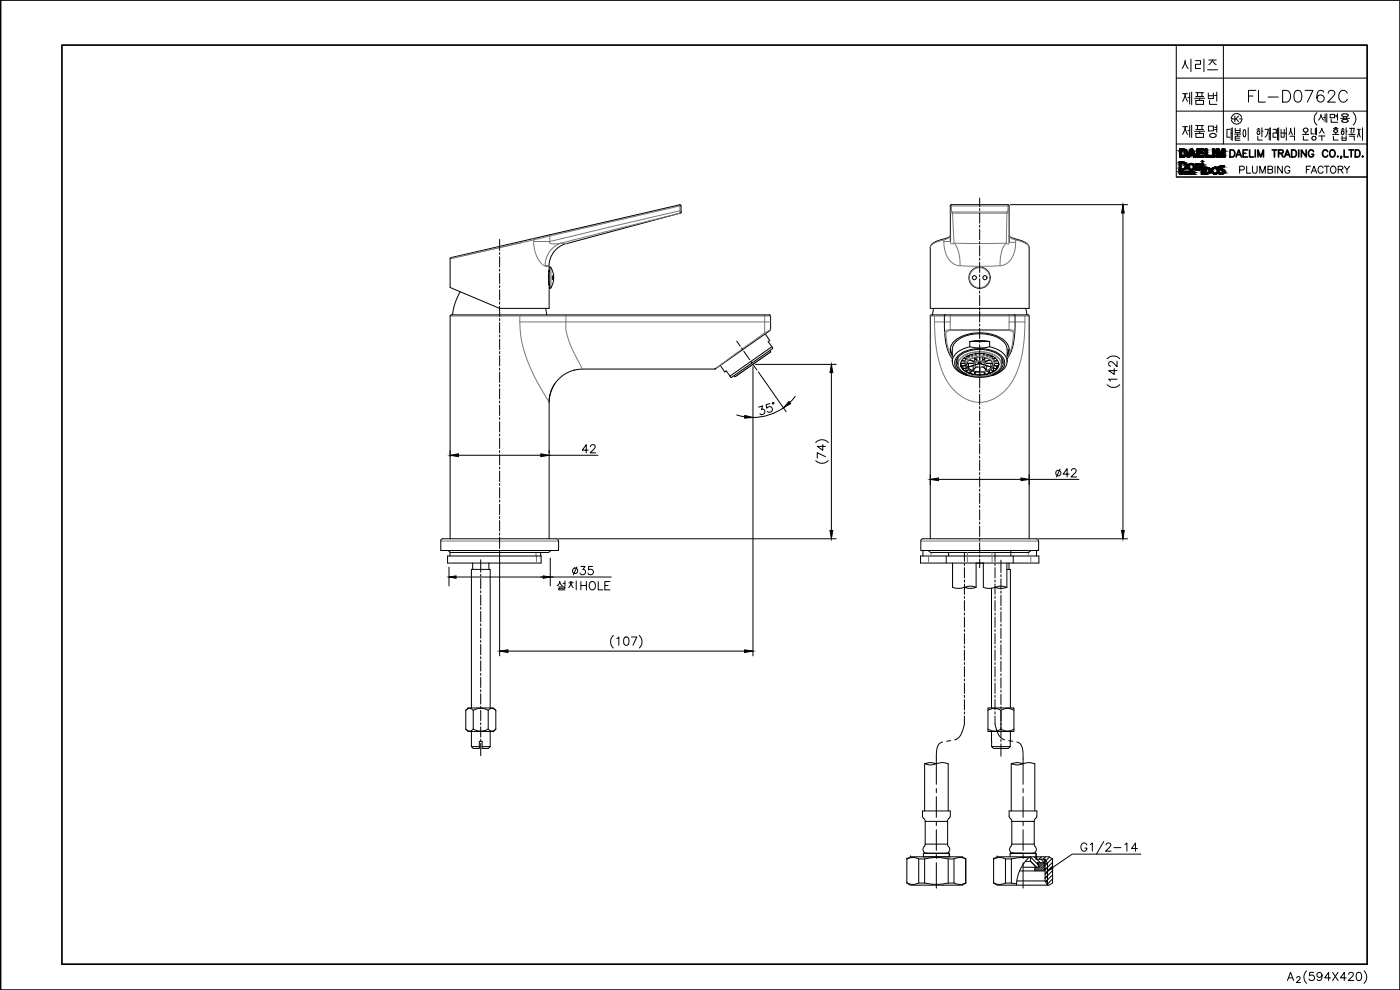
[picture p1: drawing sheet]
<svg xmlns="http://www.w3.org/2000/svg" width="420mm" height="297mm" viewBox="0 0 420 297" stroke-linecap="round" stroke-linejoin="round" font-family="sans-serif">
<defs><g id="words">
<text font-size="15" x="348.5" y="45.2">제품명</text>
<text font-size="12.3" x="348.9" y="22.9">시리즈</text>
<text font-size="11.9" x="348.5" y="32.8">제품번</text>
<g font-size="7.5">
<text x="164.4" y="178.2">설치HOLE</text>
<text x="323.5" y="257.5">G1/2-14</text>
</g>
<text font-size="7.1" x="373.9" y="31.7">FL-D0762C</text>
<g font-size="5.7">
<text x="173.9" y="137.2">42</text>
<text x="316.1" y="144.3">42</text>
<text x="171.1" y="173.6">35</text>
</g>
<text font-size="5.3" x="371.1" y="53.3">PLUMBING FACTORY</text>
</g></defs>
<!-- layer: 0 -->
<g fill="none" stroke="#000" stroke-width=".3">
<path d="M.2 .1v296.9h420v-296.9h-420v296.9h420v-296.9M353 13.5v39.6h57.5M367.2 13.5v29.7M353 33.3h57.3M353 23.4h57.3M370.7 38.5v1.3h1.5v-1.3M370.7 39.1h1.5M373.4 38.9h.1a1.73 1.73 0 0 1 0 2.2 1.61 1.61 0 0 1-.1-2.2zM374.6 38.3v3.8M377.2 39h1M377.5 38.6h.4M378 39.4a.46 .46 0 0 0-.7 .4 .46 .46 0 0 0 .7 .4"/>
<path d="M378 39.4v.8M378.7 38.3v2.7M378.7 39.4h.4M379.6 38.8h1l-.4 1.7-.6 .6M380.9 38.5v3.5M380.9 40h.4M381.3 38.3v3.8M382.1 38.8h.9v1.1h-.9v1.3h.9M383.1 40h.3M383.4 38.5v3.5M383.8 38.3v3.8M384.5 38.8v2.4h.9v-2.4"/>
<path d="M384.5 39.9h.9M385.7 40h.3M386 38.3v3.8M388.5 38.3v2.2M391.2 38.9v.3M391.2 38.9a.7 .7 0 0 1 1.1-.4 .7 .7 0 0 1 0 1.1 .7 .7 0 0 1-1.1-.4M391.9 39.8v.5M393.5 38.5v1.7h.9M394.8 39.4h.3M394.8 38.5v1.9M395.1 38.3v2.2M395.2 33.8a2.59 2.59 0 0 0 0 3.7"/>
<path d="M395.9 39.9l.5-.5 .3-.9 .3 .9 .5 .6M396.5 34.3v.3M396.5 34.6l.8 1.4M396.5 34.6l-.8 1.4M397.3 35.2h.4M397.7 34.2v2.4M398.2 34.1v2.6M399.2 34.3h1.3v1h-1.3zM399.5 35.8v.9h1.9M400.2 38.6h1.4M400.3 39.4l.5 .3h.4M400.6 38.3h.6"/>
<path d="M400.9 34.6h.5M400.9 35h.5M400.9 39.8v.5M401.4 34.1v2M401.4 39.2v.2M401.4 39.2a.63 .63 0 0 0-.6-.3 .63 .63 0 0 0-.5 .5M401.4 39.4l-.2 .2M402.3 35.5h2.7M402.5 39h.9M402.7 34.7l.7 .3 .8-.1M402.8 38.6h.4M403.1 35.9h1.2"/>
<path d="M403.1 35.9l-.4 .3a.99 .99 0 0 0 1.6 .4M403.2 34.2l-.5 .2v.3M403.2 35.2v.3M404 39.4h.3M404 38.3v2.2M404.1 35.2v.3M404.1 34.2l.5 .2v.3M404.2 35.9l.4 .4-.4 .3M404.6 34.7l-.5 .3M405 38.5h.6l-.2 1.2M405.7 38.5h.7M405.7 39.8v.5"/>
<path d="M406.1 33.8a2.59 2.59 0 0 1 0 3.7M406.4 38.5l-.2 1.2M407.3 38.8h1M407.8 39.1l.4 2M407.8 38.8v.3M407.8 39.1l-.5 2M408.9 38.3v3.8M353 43.2h57.3M370.5 40.2h1.9M372.2 40.9h-1.5v1.2h1.5M377.5 40.9v1.1h1.3M386.8 40.3l.5-.9 .1-.9 .1 .9 .4 1"/>
<path d="M387.1 40.9h1.4v1.2M390.9 40.3h1.9M391.2 40.9v1.1h1.4M394 41l-.3 .5 .3 .5M394 41h.7M394 42h.7M394.7 41l.3 .5-.3 .5M395.8 40.8h1.8M396.7 40.8v1.4M399.9 40.3h1.9M400.2 40.9v1.1h1.4M402.8 40.8v1.3h1.2v-1.3"/>
<path d="M402.8 41.4h1.2M404.8 40.3h1.9M405 40.9h1.4v1.2M164.8 79.9v1.1M170 73a7.1 7.1 0 0 0-5.2 6.9M204.1 64h.1M204.1 64l-34 9.1M204.4 63.7l-.3 .3M204.4 63.6h.1M204.4 63.6l-.3 .4M204.4 61.8v1.8M204.4 61.8l-.5-.4-68.5 15.9-.3 .3v8.7l14.8 6.2h14.9v-6.8"/>
<path d="M285.2 70.8l-1.5 .8a6.2 6.2 0 0 0-4.5 2.3v18.6h29.7v-18.2a2.87 2.87 0 0 0-2.6-2.2l-2.5-.7-.9-.6M285.2 61.8v10.7M285.5 61.4l-.3 .4M285.5 61.4h17l.4 .4M302.9 61.8v10.9M138.1 87.5a17.8 17.8 0 0 0-2.3 7M163.8 92.5l.3 2M164.6 84.8l.1 .6M164.6 84.5l.3 .1M164.7 81.3h.1M164.7 81.6h.2M164.8 81.4l-.2 2.6 .1 .8h.2"/>
<path d="M164.8 81.4h.1M164.8 81l-.1 .3M164.9 85.4h-.2l.1 .3M164.9 80.2l.1-.1a5 5 0 0 1 .1 6.4zM164.9 81.3h-.1M165.9 82.7l.2 .6-.2 .6-.1-.2zM231.2 94.8l-.3-.4-95.7 .2-.1 67.1M231.3 94.8l-.2 4.4-16.4 11.5h-39.9a10 10 0 0 0-8.3 4.5M280.2 92.5l-.3 2M283.4 94.8a25.9 25.9 0 0 0 1.4 11.2l1 1.6M283.7 94.4l-.3 .4M304.3 94.4l.3 .4"/>
<path d="M304.6 94.8a25.2 25.2 0 0 1-1.4 11.3l-.9 1.5M307.8 92.5l.4 2M166.4 115.3a10.3 10.3 0 0 0-1.6 5M166.4 115.3a10.1 10.1 0 0 0-1.6 5.4M229.7 100.2l1.3 2-.5 .3 1.4 2.1-12.4 8.6h-.2l-1.3-1.9-.5 .3-1.3-2M231.1 105.1l.2 .4M231.3 105.5l-.1 .1M231.3 105.6l-10.6 7.4-.4-.3M231.6 104l-12.5 8.8M285.2 105l.6 1.2M285.3 104.9v.1M285.8 108.4v-3.6a5 5 0 0 1 4.3-4.1 11.7 11.7 0 0 1 11.3 2l.8 1.8 .1 3.9"/>
<path d="M285.8 108.4a4.1 4.1 0 0 0 2.8 3.6l1.4 .6M285.8 108.4a4.5 4.5 0 0 1 3.5-3.8l1.7-.6 1.5 .3h3a5.3 5.3 0 0 1 4.1 .7 4.1 4.1 0 0 1 2.7 3.4M285.8 106.8a3.5 3.5 0 0 1 1.6-5.2 13.3 13.3 0 0 1 14.1 .6 3.2 3.2 0 0 1 .8 4.6M287.1 108.3l.4 .9M287.2 107.9l.3 .6M287.5 107.6a4.1 4.1 0 0 0 3.5 5 8.9 8.9 0 0 0 9.1-1.9 3.6 3.6 0 0 0 .5-3.1M288.3 109.3a3.5 3.5 0 0 1 3.1-2.9 7.3 7.3 0 0 1 8.2 2l.2 .9-.2 .6M288.3 109.3h.1M288.3 109.3l.1 .5M288.3 109.3l.1 .6M288.3 109.2v.1M288.4 109.9h.1"/>
<path d="M288.4 109.8v.1M288.4 109v.8M288.5 109.9h.1M288.5 109.9l.5 .8M288.6 108.2l1.2 .2M289 110.6v.1M289 110.7h.1M289 109.8v.9M289 110.7l.9 .7M289.3 107.5l.9 .3M289.3 107.4l.9 .3M289.6 109h.1"/>
<path d="M289.6 109l-1.2 .1M289.6 109a3.4 3.4 0 0 0 3.4 2.6 4.8 4.8 0 0 0 5.3-1.9M289.6 108.4v.6M289.7 109.7h.1M289.7 109.7l-1.2 .2M289.7 109.7l-1.2 .1M289.7 108.3v.1M289.8 107.6v.8M289.9 110.4v1M289.9 111.4h.1M289.9 111.4a9.1 9.1 0 0 0 8.2 0M290 112.6l.4 .1"/>
<path d="M290 112.6a4.4 4.4 0 0 1-3.5-3.7 4.3 4.3 0 0 1 3.8-3.7 11.2 11.2 0 0 1 10.1 1.4 3.1 3.1 0 0 1-.8 5.2l-1.6 .8M290.2 110.3l-1.2 .4M290.2 109h2.1M290.2 112.3a4.4 4.4 0 0 1-3.3-3.4 5.1 5.1 0 0 1 4.9-3.8 9.3 9.3 0 0 1 8.8 2.2 3.2 3.2 0 0 1-2.2 4.8l-.5 .2M290.2 107.7v.1M290.3 106.8l.6 .4M290.6 110.1h.1M290.6 108.2a5.3 5.3 0 0 1 7.2 .5 1.76 1.76 0 0 1-1.4 2.4 5.2 5.2 0 0 1-6.1-1.2l-.1-.9zM290.7 109v1.1M290.8 110.9l-.9 .5M290.9 107.3l-.7-.4v.8M290.9 106.5v.7"/>
<path d="M290.9 107.2h.1M291 102.5l3-.3 3 .3M291 102.5v1.5M291 102.5h6M291.1 111v.9M291.3 106.4l.5 .4M291.7 111.3l-.6 .6M291.8 111.3l-.7 .6M291.8 106.3v.5l-.4-.4M292 110.9h.1M292.1 109.7v1.2M292.2 109h.1"/>
<path d="M292.3 108.4a1.64 1.64 0 0 0 .6 1.7 1.64 1.64 0 0 0 1.7 .1l1-.5 .2-1.3M292.3 107.3l.8 .8M292.4 109.5l-1.7 .6M292.4 107.3l.8 .8M292.4 109.6l-1.7 .5M292.5 108.5h-.1M292.5 111.5v.7M292.5 107.6v.9l-1.6-.5M292.6 109.4l.1 .1M292.7 108.9a2.12 2.12 0 0 1 2.8 .2l.1 .2a1.79 1.79 0 0 1-3.1 0zM292.7 108.9v.6M292.8 111.6l-.3 .6"/>
<path d="M292.9 111.6l-.4 .6M292.9 106.1v.5l-.2-.5 .2 .5M292.9 110.1l-.8 .8M293 110.1l-.9 .9M293.1 108.1h.1M293.2 107.1v1M293.7 108.4v.6M293.7 109v.1M293.7 109.1l-1 .4M293.8 109.1h.5M293.9 104.5h.1M294 106.5h-.1"/>
<path d="M294 106v.5M294 107.1l-.1 .9M294 110.3l-.1 .9M294 108.8l-.3 .2M294 108.4v.4M294 111.7v.6M294 112.3h.1M294 108.8l.4 .2M294.4 108.4v.6M294.4 109l-.1 .1M294.9 107.1v1M295.1 106.6h.1"/>
<path d="M295.1 106.1v.5M295.2 111.6l.4 .6M295.3 111.6l.3 .6M295.4 109.4l-.1 .1M295.4 106.1l-.3 .5M295.4 108.9v.6l-1.1-.4M295.5 107.6v.9M295.5 108.5h.1M295.6 111.5v.7M295.7 109.6l1.7 .5M295.7 107.3l-.8 .8M295.7 109.5l1.7 .6"/>
<path d="M295.7 109h.1M295.8 107.3l-.9 .8M295.8 109h2.1M296 110.9h-.1M296 109.7v1.2l-.9-.8M296.2 106.8h.1M296.2 106.3v.5M296.3 111.3l.7 .6M296.4 111.3l.6 .6M296.6 106.4l-.4 .4M296.7 106.4l-.5 .4M297 111v.9"/>
<path d="M297 102.5v1.5M297.1 107.2h.1M297.1 108l-1.6 .5M297.1 107.2l.7-.4v.9M297.1 106.5v.7M297.2 108l-1.6 .5M297.2 110.9l1 .5M297.4 109v1.1M297.4 110.1h.1M297.8 107.7l1-.2zM297.9 110.3l1.1 .4M297.9 106.9l-.7 .4"/>
<path d="M297.9 110.3l1.2 .4M298 112.6l-.4 .1M298 112.6a13 13 0 0 1-7.6 .1M298.2 111.4h-.1M298.2 110.4v1M298.3 108.3v.1M298.3 109.7h.1M298.3 107.6v.8M298.3 109.7l1.3 .2M298.4 109h.1M298.5 109l-.2 .7M298.5 108.4v.6"/>
<path d="M298.5 109h1.2M299 110.7h.1M299 110.7l-.9 .7M299.1 109.8v.9M299.4 108.2l-1.1 .2M299.6 109.8v.1M299.6 109.9h.1M299.6 109.9l-.5 .8M299.6 109.1v.7M299.7 109.2v.1M299.8 109.3h.1M299.8 109.3a3.7 3.7 0 0 1-3.3 3 7.5 7.5 0 0 1-8-2l-.1-.4"/>
<path d="M300.9 107.9l-.3 .6M301 108.3l-.4 .9M302.3 108.4a4.1 4.1 0 0 1-2.8 3.6l-1.5 .6M302.8 104.9l-.1 .1M302.8 105l-.5 1.2M164.8 120.7v-.4v.4M164.8 120.7v41M132.3 162.3v2.9h35.3v-2.9M132.9 161.6l-.4 .2-.3 .5M133 161.7h33.9M134.3 166.8h28.1v2.1h-28.1zM134.6 165.2l.3 .4 .5 .2"/>
<path d="M135 165.6v1.2M141.9 168.9v1.9M146.7 168.9v1.9M162.3 165.8v1M165.2 165.2l-.3 .4-.5 .2h-28.9M166.9 161.6l.5 .2 .2 .5M276.3 166.8h35.5v2.1h-35.5zM276.4 162.3v2.9h34.7v1.6M277 165.2v1.6M277.1 161.6l-.5 .2-.2 .5M277.1 161.7h33.9M278.7 165.2l.3 .4 .5 .2"/>
<path d="M279.2 161.7v-67l.2-.2h29.2l.3 .2v67M284 166.8v2.1M284.7 165.8v1M297.6 176.5v35.9M302.2 170.8h1v41.6M302.8 168.9v1.9M303.4 165.2v1.6M304.1 166.8v2.1M309.3 165.2l-.3 .4-.5 .2h-29M311 161.6l.5 .2 .2 .5M311.7 162.3v2.9M139.8 213.1l.7-.7h7.6l.7 .7"/>
<path d="M139.8 218.8a1.36 1.36 0 0 0 2.2 0 4.5 4.5 0 0 0 4.5 0 1.4 1.4 0 0 0 2.3 0M139.8 213.1a1.31 1.31 0 0 1 2.2 0 4.3 4.3 0 0 1 4.5 0 1.35 1.35 0 0 1 2.3 0M139.8 218.8l.7 .7h7.6l.7-.7M139.8 213.1v5.7M141.5 212.4v-41.6h5.6v41.6M141.5 219.5v4.5M142 213.1v5.7M146.5 213.1v5.7M147.1 219.5v4.5M148.8 213.1v5.7M296.5 218.8a3.5 3.5 0 0 0 3.9 0M296.5 213.1a3.3 3.3 0 0 1 3.9 0 3.3 3.3 0 0 1 3.9 0"/>
<path d="M296.5 212.5h7.8v6.9l-7.7 .1zM297.6 219.5v4.5M300.4 218.8a3.5 3.5 0 0 0 3.9 0M300.4 213.1v5.7M303.2 219.5v4.5M141.5 224l.5 .6h1.8v-2.2h.9v2.2h1.9l.5-.6M141.5 224h2.3M144.7 224h2.4M297.6 224l.6 .6h4.4l.6-.6M297.6 224h5.6M386.4 294.2l.9-2.5 .9 2.5M386.7 293.4h1.2"/>
<path d="M389.2 293.4l.3-.4h.3l.4 .4-.3 .5-.8 .9h1.2M392.1 291.3a2.59 2.59 0 0 0 0 3.7M394.3 291.7h-1.2l-.1 1.1a.87 .87 0 0 1 1.3 0 .87 .87 0 0 1-.2 1.3 .87 .87 0 0 1-1.2-.4M396.7 292.6a.76 .76 0 0 1-1 .6 .76 .76 0 0 1-.3-1.2 .76 .76 0 0 1 1.2 .1 1.31 1.31 0 0 1-.8 2.1l-.5-.3M399.3 293.4h-1.7l1.1-1.7v2.5M399.9 291.7l1.7 2.5M401.6 291.7l-1.7 2.5M404 293.4h-1.7l1.1-1.7v2.5M404.7 292.3l.5-.6h.5l.4 .5-.3 .8-1.2 1.2h1.7M407.3 291.9a.8 .8 0 0 1 1.2 .3 1.15 1.15 0 0 1 .1 1.4 1.15 1.15 0 0 1-1.3 .5 1.92 1.92 0 0 1 0-2.2zM409.4 291.3a2.59 2.59 0 0 1 0 3.7"/>
<circle cx="403" cy="39.9" r=".5"/>
<circle cx="292.4" cy="83.3" r=".61"/>
<circle cx="294" cy="83.3" r="3.2"/>
<circle cx="295.6" cy="83.3" r=".61"/>
</g>
<!-- layer: TXT -->
<g fill="none" stroke="#000" stroke-width=".51">
<path d="M18.6 13.5h391.7v275.8h-391.7zM371 47.1l.8-2.1 .8 2.1M371.3 46.4h1M373.1 46h.8M374.4 45h-1.3v2.1h1.3M375 45v2.1h1.2M376.7 45v2.1M377.5 47.1v-2.1l.8 2.1 .9-2.1v2.1M381.8 45h1.4M382.5 45v2.1M383.7 46l1.2-.1 .2-.3-.2-.5-1.2-.1v2.1M384.4 46l.7 1.1"/>
<path d="M385.5 47.1l.8-2.1 .8 2.1M385.8 46.4h1M387.6 45h.8a1.15 1.15 0 0 1 .7 1 1.15 1.15 0 0 1-.7 1.1h-.8zM389.8 45v2.1M392 45v2.1l-1.4-2.1v2.1M394.2 45.5a.78 .78 0 0 0-.9-.5 .78 .78 0 0 0-.6 .8v.5a.76 .76 0 0 0 .7 .8 .76 .76 0 0 0 .8-.8h-.5M398.4 45.5a.78 .78 0 0 0-.8-.5 .78 .78 0 0 0-.7 .8v.5a.78 .78 0 0 0 .7 .8 .78 .78 0 0 0 .8-.5M399.2 45.3l.3-.2a1.01 1.01 0 0 1 1.2 .9 1.01 1.01 0 0 1-1.2 1l-.4-.7zM401.4 47h.2zM402.6 47h-.2h.2l-.2 .5M403.4 45v2.1h1.2M404.8 45h1.4"/>
<path d="M405.5 45v2.1M406.7 45h.8a1.15 1.15 0 0 1 .7 1 1.15 1.15 0 0 1-.7 1.1h-.8zM408.9 46.9v.2z"/>
</g>
<!-- layer: D -->
<g fill="none" stroke="#000" stroke-width=".3">
<path d="M372 35.7h.7M372.6 35.2a1.59 1.59 0 0 0-1.7-1.1 1.59 1.59 0 0 0-1.4 1.6M372.7 35.7a1.59 1.59 0 0 1-1.4 1.5 1.59 1.59 0 0 1-1.7-1.1M353.9 48.5a1.51 1.51 0 0 1 1.6 .3 1.51 1.51 0 0 1 .4 1.7 2.55 2.55 0 0 1-2.1 .5l.2-.3zM354 51.4a.45 .45 0 0 1 .7 .2 .45 .45 0 0 1-.4 .6h-.3zM354.2 51.5l.3 .1v.5h-.3zM354.3 48.8a1.03 1.03 0 0 1 1.5 1 1.03 1.03 0 0 1-1.5 .9zM355 51.4l.3 .1 .3 .7-.3-.1-.5 .1zM355.7 51.4h.6l-.4 .1v.2h.4l-.4 .4h.5v.1h-.7zM356.5 51.4h.2a.42 .42 0 0 0 0 .5 .42 .42 0 0 0 .4 .2v.1h-.6zM357.3 51.4h.1v.8h-.1zM357.6 51.4l.3 .1 .1 .6 .2-.7h.2v.8h-.1v-.7l-.2 .7h-.2l-.1-.7v.7h-.2z"/>
<path d="M358.8 49.1h.1a.73 .73 0 0 1 .8 0 .73 .73 0 0 1 .3 .7l-.2 .1 .4 .2a.87 .87 0 0 1-.3 .9 .87 .87 0 0 1-1 .1zM359.2 50.1h.3a.4 .4 0 0 1 .4 .5 .4 .4 0 0 1-.7 .1zM360.7 51.8l-.1-2.7h.5l-.1 2.7M361.6 51.8l-.2-1.6h.4a1.07 1.07 0 0 1 1.2 .3 1.07 1.07 0 0 1 .1 1.3l-.9 .4M361.9 50.5a.78 .78 0 0 1 1.1 .7 .78 .78 0 0 1-1.1 .7zM365.8 51.8l.6 .2 .8-.2v-.4l-1-.5a.7 .7 0 0 1-.2-1 .7 .7 0 0 1 1-.2h.4v.4a.54 .54 0 0 0-.7-.3 .54 .54 0 0 0-.3 .6l1.1 .9a.78 .78 0 0 1-.9 1M134.7 173.1h48.7M285.9 176.2a6.8 6.8 0 0 0 4.8-.3l2.2 .3-1.7 .4-1.8-.4M295.1 176.2a6.7 6.7 0 0 0 4.8-.3l2.3 .3-1.8 .4-1.8-.4M281 229.1l-1.8-.3-1.7 .3 .9 .3a10.2 10.2 0 0 0 4.4-.6l1.8 .3M307 229.1l-1.7-.3-1.8 .3 .9 .3a10.3 10.3 0 0 0 4.4-.6l1.8 .3"/>
<circle cx="357.5" cy="50.1" r="1.07"/>
<circle cx="357.5" cy="50.1" r=".8"/>
<circle cx="364.6" cy="51.3" r="1.09"/>
<circle cx="364.7" cy="51.2" r=".79"/>
</g>
<g fill="#000" stroke="#000" stroke-width=".3">
<path d="M354 52.2h.3zM354.5 51.9h.2zM354.7 50.8h.8zM358 52h.2zM360.6 52.2h.5zM362.1 52h.8zM366.1 52.2h.9zM134.7 173.1l2.2-.3v.7z"/>
<path d="M353.9 50.8h.7zM353.9 50.8h.7z"/>
<path d="M354 51.5h.2zM354 51.5h.2z"/>
<path d="M354 52.1h.2zM354 52.1h.2z"/>
<path d="M354 51.5l.2 .1zM354 51.5l.2 .1z"/>
<path d="M354 51.6l.2 .1zM354 51.6l.2 .1z"/>
<path d="M354 51.7h.2zM354 51.7h.2z"/>
<path d="M354 51.7l.2 .3zM354 51.7l.2 .3zM354 52h.2zM354 52h.2z"/>
<path d="M354 52l.2 .1zM354 52l.2 .1z"/>
<path d="M354 50.4l.3 .1zM354 50.4l.3 .1zM354 50.5h.3zM354 50.5h.3z"/>
<path d="M354 50.5h.3zM354 50.5h.3zM354 50.5h.3zM354 50.5h.3zM354 50.5h.3zM354 50.5h.3z"/>
<path d="M354 50.5l.3 .1zM354 50.5l.3 .1z"/>
<path d="M354 50.6l.3 .1zM354 50.6l.3 .1z"/>
<path d="M354 50.7h.3zM354 50.7h.3z"/>
<path d="M354 50.7h.3zM354 50.7h.3z"/>
<path d="M354 50.7l.3 .1zM354 50.7l.3 .1zM353.9 50.8h.4zM353.9 50.8h.4zM353.9 50.8h.4zM353.9 50.8h.4z"/>
<path d="M354 51.4l.5 .1zM354 51.4l.5 .1zM354 51.5h.5zM354 51.5h.5z"/>
<path d="M353.9 50.8h.5zM353.9 50.8h.5z"/>
<path d="M353.9 50.8h.6zM353.9 50.8h.6z"/>
<path d="M354 52.2h.5zM354 52.2h.3zM354 52.2h.3z"/>
<path d="M354 51.5h.7zM354 51.5h.7z"/>
<path d="M354 52.1h.5zM354 52.1l.5 .1z"/>
<path d="M354 52.1h.6zM354 52.1h.7z"/>
<path d="M354 52.1h.6zM354 52.1h.5z"/>
<path d="M353.9 50.8h.7zM353.9 50.8h.7z"/>
<path d="M354.6 50.8h.9zM354.6 50.8h.9z"/>
<path d="M354.3 51.5l.4 .1zM354.3 51.5l.4 .1z"/>
<path d="M354.4 51.6h.3zM354.4 51.6h.3z"/>
<path d="M354.5 51.6l.2 .1zM354.5 51.6l.2 .1z"/>
<path d="M354.5 52.1h.2zM354.3 52.1h.4z"/>
<path d="M354.5 51.7l.2 .1zM354.5 51.7l.2 .1z"/>
<path d="M354.5 51.8h.2zM354.5 51.8h.2z"/>
<path d="M354.5 51.8l.2 .1zM354.5 51.8l.2 .1zM354.5 51.9h.2z"/>
<path d="M354.5 51.9l.2 .2zM354.5 51.9l.2 .2z"/>
<path d="M353.9 51h.8zM353.9 51h.8zM353.9 51h.8zM353.9 51h.9z"/>
<path d="M353.8 51h1zM353.8 51h1z"/>
<path d="M354.9 51.9h.1zM354.9 51.9h.1z"/>
<path d="M354.8 52.2h.2zM354.8 52.2h.2z"/>
<path d="M353.9 51h1.1zM353.8 51h1z"/>
<path d="M354.8 52.1h.2zM354.8 52.1h.2z"/>
<path d="M354.8 52.1h.2zM354.8 52.1l.2 .1z"/>
<path d="M353.9 51h1.1zM353.9 51h1.1z"/>
<path d="M354.9 51.8l.2 .1zM354.9 51.8l.2 .1z"/>
<path d="M354.9 51.9h.2zM354.9 51.9h.1z"/>
<path d="M355 51.7h.1zM355 51.7l.1 .1z"/>
<path d="M355 51.6h.2zM355 51.6h.2z"/>
<path d="M355 51.6h.2zM355 51.6l.1 .1z"/>
<path d="M355 51.4l.3 .1zM355 51.4l.3 .1z"/>
<path d="M355.3 51.9h.2zM355.3 51.9h.2z"/>
<path d="M355 51.5h.3zM355 51.5h.3z"/>
<path d="M355 51.5l.3 .1zM355 51.5l.3 .1z"/>
<path d="M355.2 51.6h.1zM355.2 51.6h.1z"/>
<path d="M355.2 51.6l.2 .1zM355.2 51.6l.2 .1z"/>
<path d="M353.9 50.9h1.4zM353.9 50.9l1.1 .1z"/>
<path d="M355.2 51.7l.2 .1zM355.2 51.7l.2 .1z"/>
<path d="M355.3 51.8l.1 .1zM355.3 51.8l.1 .1z"/>
<path d="M355.3 51.9h.2zM355.3 51.9h.2z"/>
<path d="M353.9 50.9h1.5zM353.9 50.9h1.4z"/>
<path d="M354.9 51.9l.6 .2zM354.9 51.9l.6 .2z"/>
<path d="M355.3 52.1h.2zM355.3 52.1h.2z"/>
<path d="M355.3 52.1l.3 .1zM355.3 52.1l.3 .1z"/>
<path d="M353.9 50.8h1.6zM353.9 50.8l1.5 .1z"/>
<path d="M355.4 52.2h.2zM355.4 52.2h.2z"/>
<path d="M354.9 50.8h.7zM354.7 50.8h.8zM354.6 50.8h.9z"/>
<path d="M355.1 50.7h.5zM354.9 50.8h.7z"/>
<path d="M355.7 51.9h.2zM355.7 51.9h.2z"/>
<path d="M355.2 50.7h.5zM355.1 50.7h.5z"/>
<path d="M355.7 51.5l.2 .1zM355.7 51.5l.2 .1z"/>
<path d="M355.7 51.6h.2zM355.7 51.6h.2z"/>
<path d="M355.7 51.6l.2 .1zM355.7 51.6l.2 .1zM355.7 51.7h.2zM355.7 51.7h.2z"/>
<path d="M355.7 51.9l.2 .1zM355.7 51.9l.2 .1z"/>
<path d="M355.7 52h.2zM355.7 52h.2z"/>
<path d="M355.7 52l.2 .1zM355.7 52l.2 .1z"/>
<path d="M355.5 50.5l.2 .2 .2-.2zM355.2 50.7l.3-.2 .2 .2z"/>
<path d="M355.7 50.2l.2 .3 .2-.3zM355.7 50.2l.2 .3h-.4zM355.5 50.5h.4zM355.5 50.5h.4z"/>
<path d="M355.7 51.4h.6zM355.7 51.4h.6z"/>
<path d="M355.7 51.4l.6 .1zM355.7 51.4l.6 .1z"/>
<path d="M355.7 51.5h.6zM355.7 51.5h.6zM355.7 51.5h.6zM355.7 51.5h.6z"/>
<path d="M355.7 51.7l.6 .1zM355.7 51.7l.6 .1z"/>
<path d="M355.7 51.8h.6zM355.7 51.8l.6 .1z"/>
<path d="M355.7 52.1h.7zM355.7 52.1h.7z"/>
<path d="M355.7 52.1h.7zM355.7 52.1h.7zM355.7 52.1h.7zM355.7 52.1h.7z"/>
<path d="M355.7 52.1l.7 .1zM355.7 52.1l.7 .1zM355.7 52.2h.7zM355.7 52.2h.7z"/>
<path d="M356.5 51.4l.2 .1zM356.5 51.4l.2 .1z"/>
<path d="M356.5 51.5h.2zM356.5 51.5h.2z"/>
<path d="M356.5 51.5l.2 .1zM356.5 51.5l.2 .1z"/>
<path d="M356.5 51.6l.2 .1zM356.5 51.6l.2 .1z"/>
<path d="M356.5 51.7l.2 .1zM356.5 51.7l.2 .1z"/>
<path d="M356.5 51.8l.2 .1zM356.5 51.8l.2 .1z"/>
<path d="M356.5 51.9l.2 .2zM356.5 51.9l.2 .2zM356.5 52.1h.2zM356.5 52.1h.2z"/>
<path d="M356.4 50.4l.4 .1zM356.4 50.4l.4 .1z"/>
<path d="M356.4 50.5l.5 .1zM356.4 50.5l.5 .1z"/>
<path d="M356.6 50.6l.6 .2zM356.6 50.6l.6 .2h-.5zM356.7 50.8h.5zM356.7 50.8h.5z"/>
<path d="M357 51h.9zM357 51h.9z"/>
<path d="M356.5 52.1h.6zM356.5 52.1h.6z"/>
<path d="M356.5 52.1l.6 .1zM356.5 52.1l.6 .1z"/>
<path d="M356.5 52.2h.6zM356.5 52.2h.6zM356.5 52.2h.6zM356.5 52.2h.6z"/>
<path d="M356.7 50.8h.6zM356.7 50.8h.6z"/>
<path d="M356.7 50.8l.8 .1zM356.7 50.8l.8 .1z"/>
<path d="M357.3 51.4l.1 .1zM357.3 51.4l.1 .1z"/>
<path d="M357.3 51.5h.1zM357.3 51.5h.1z"/>
<path d="M357.3 51.5l.1 .3zM357.3 51.5l.1 .3z"/>
<path d="M357.3 51.8l.1 .3zM357.3 51.8l.1 .3z"/>
<path d="M357.3 52.1l.1 .1zM357.3 52.1l.1 .1z"/>
<path d="M357.3 52.2h.1zM357.3 52.2h.1z"/>
<path d="M357.6 51.4h.2zM357.6 51.4h.2z"/>
<path d="M357.6 51.5l.2 .1zM357.6 51.5l.2 .1z"/>
<path d="M357.6 51.6l.2 .1zM357.6 51.6l.2 .1z"/>
<path d="M357.6 51.7h.2zM357.6 51.7h.2z"/>
<path d="M357.6 51.7l.2 .1zM357.6 51.7l.2 .1z"/>
<path d="M357.6 51.8l.2 .1zM357.6 51.8l.2 .1z"/>
<path d="M357.6 51.9l.2 .2zM357.6 51.9l.2 .2z"/>
<path d="M357.6 52.1h.2zM357.6 52.1h.2z"/>
<path d="M357.6 52.1l.2 .1zM357.6 52.1l.2 .1z"/>
<path d="M357.6 52.2h.2zM357.6 52.2h.2zM357.6 52.2h.2zM357.6 52.2h.2z"/>
<path d="M357.6 52.2h.2zM357.6 52.2h.2z"/>
<path d="M357.6 51.4l.3 .1zM357.6 51.4l.3 .1z"/>
<path d="M357.6 51.5h.3zM357.6 51.5h.3z"/>
<path d="M357.6 51.5h.3zM357.6 51.5h.3z"/>
<path d="M357.8 51.6h.1zM357.8 51.6h.1z"/>
<path d="M357.8 51.6l.2 .3zM357.8 51.6l.2 .3z"/>
<path d="M357.8 51.9l.2 .2zM357.8 51.9l.2 .2z"/>
<path d="M357.9 52.2h.2zM357.9 52.2h.2z"/>
<path d="M356.8 50.9h1.3zM356.8 50.9l1.1 .1zM357 51h.9z"/>
<path d="M358.1 51.5h.3zM358.1 51.5h.3z"/>
<path d="M357.9 52.1h.2zM357.9 52.1h.2z"/>
<path d="M357.9 52.1h.2zM357.9 52.1l.2 .1zM357.9 52.2h.2zM357.9 52.2h.2z"/>
<path d="M358.2 51.4h.2zM358.2 51.4h.2z"/>
<path d="M358.1 51.8l.1 .2zM358.1 51.8l.1 .2z"/>
<path d="M357.8 50.8h.4zM357.5 50.9h.6z"/>
<path d="M358.3 51.6h.1zM358.3 51.6h.1z"/>
<path d="M358.1 51.6l.1 .2zM358.1 51.6l.1 .2z"/>
<path d="M358.3 52.2h.1zM358.3 52.2h.1z"/>
<path d="M357.8 50.8h.5zM357.8 50.8h.4z"/>
<path d="M358 50.7l.3 .1 .1-.1zM358 50.7l.3 .1h-.5z"/>
<path d="M358.2 51.4l.2 .1zM358.2 51.4l.2 .1z"/>
<path d="M358.2 51.5h.2zM358.2 51.5h.2z"/>
<path d="M358.2 51.5h.2zM358.2 51.5h.2z"/>
<path d="M358.3 51.5l.1 .1zM358.3 51.5l.1 .1z"/>
<path d="M358.3 51.6h.1zM358.3 51.6h.1z"/>
<path d="M358.3 51.6l.1 .1zM358.3 51.6l.1 .1zM358.3 51.7h.1zM358.3 51.7h.1z"/>
<path d="M358.3 51.7l.1 .1zM358.3 51.7l.1 .1z"/>
<path d="M358.3 51.8l.1 .1zM358.3 51.8l.1 .1z"/>
<path d="M358.3 51.9l.1 .3zM358.3 51.9l.1 .3z"/>
<path d="M358.3 52.2h.1zM358.3 52.2h.1zM358.3 52.2h.1zM358.3 52.2h.1z"/>
<path d="M358.1 50.5l.3 .2 .1-.2zM358.1 50.5l.3 .2h-.4z"/>
<path d="M358.2 50.4h.3zM358.2 50.4l.3 .1z"/>
<path d="M358.2 50.3l.3 .1 .1-.1zM358.2 50.3l.3 .1h-.3z"/>
<path d="M358.9 50.3l.3 .2v-.2zM358.9 50.3l.3 .2h-.3z"/>
<path d="M358.9 50.5l.3 .1zM358.9 50.5l.3 .1z"/>
<path d="M358.9 50.6l.3 .1zM358.9 50.6l.3 .1zM358.9 50.7h.3zM358.9 50.7h.3z"/>
<path d="M358.9 50.7l.3 .1zM358.9 50.7l.3 .1z"/>
<path d="M358.9 50.8h.3zM358.9 50.8h.3zM358.9 50.8h.3zM358.9 50.8h.3z"/>
<path d="M358.9 50.8h.4zM358.9 50.8h.4z"/>
<path d="M358.8 51.1h.5zM358.8 51.1h.5zM358.8 51.1h.5zM358.8 51.1h.6z"/>
<path d="M358.9 50.8h.5zM358.9 50.8h.5z"/>
<path d="M358.9 50.8l.6 .1zM358.9 50.8l.6 .1z"/>
<path d="M358.8 51h.6zM358.8 51h.8z"/>
<path d="M358.8 51h.6zM358.8 51l.6 .1z"/>
<path d="M358.9 50.9h.6zM358.9 50.9h.6z"/>
<path d="M359.6 50.9h.5zM359.6 50.9h.5z"/>
<path d="M358.9 50.9h.7zM358.9 50.9h.7z"/>
<path d="M358.9 51h.9zM358.8 51h.8z"/>
<path d="M358.9 51h1zM358.9 51h.9z"/>
<path d="M358.9 51h1.1zM358.9 51h1z"/>
<path d="M359.7 50.8l.4 .1zM359.6 50.9h.5z"/>
<path d="M358.9 50.9h1.2zM358.9 50.9l1.1 .1z"/>
<path d="M359.9 50.7h.3zM359.7 50.8h.4z"/>
<path d="M360 50.3l.3 .2v-.2zM360 50.3l.3 .2h-.3z"/>
<path d="M360 50.6l.2 .1 .1-.1zM360 50.6l.2 .1h-.3zM359.9 50.7h.3zM359.9 50.7h.3z"/>
<path d="M360 50.5h.3zM360 50.5l.3 .1z"/>
<path d="M360.7 50.2l.3 .2v-.2zM360.7 50.2l.3 .2h-.3z"/>
<path d="M360.7 50.4l.3 .5v-.5zM360.7 50.4l.3 .5h-.3z"/>
<path d="M360.7 50.9l.3 .2v-.2zM360.7 50.9l.3 .2h-.3z"/>
<path d="M360.7 51.1l.3 .2v-.2zM360.7 51.1l.3 .2h-.3z"/>
<path d="M360.7 51.3l.3 .1zM360.7 51.3l.3 .1z"/>
<path d="M360.7 51.4l.3 .2v-.2zM360.7 51.4l.3 .2h-.3z"/>
<path d="M360.7 51.6h.3zM360.7 51.6h.3z"/>
<path d="M360.7 51.6l.3 .2zM360.7 51.6l.3 .2zM360.7 51.8h.3zM360.7 51.8h.3z"/>
<path d="M360.7 51.8h.3zM360.7 51.8h.3z"/>
<path d="M360.7 51.8h.3zM360.7 51.8h.3z"/>
<path d="M360.7 51.8l.3 .2zM360.7 51.8l.3 .2z"/>
<path d="M360.7 52h.3zM360.7 52h.3z"/>
<path d="M360.7 52l.4 .1zM360.7 52l.4 .1z"/>
<path d="M360.6 52.1l.5 .1zM360.6 52.1l.5 .1zM360.6 52.2h.5z"/>
<path d="M360.6 52.2h.5zM360.6 52.2h.5zM360.6 52.2h.5zM360.6 52.2h.5zM360.6 52.2h.5zM360.6 52.2h.5zM360.6 52.2h.5zM360.6 52.2h.5zM360.6 52.2h.5zM360.6 52.2h.5zM360.6 52.2h.5zM360.6 52.2h.5z"/>
<path d="M361.5 50.5h.4zM361.5 50.5h.4z"/>
<path d="M361.5 50.5l.4 .1zM361.5 50.5l.4 .1z"/>
<path d="M361.6 50.6h.3zM361.6 50.6h.3z"/>
<path d="M361.6 50.6l.3 .1zM361.6 50.6l.3 .1z"/>
<path d="M361.6 50.7l.3 .1zM361.6 50.7l.3 .1z"/>
<path d="M361.6 50.8l.3 .1zM361.6 50.8l.3 .1z"/>
<path d="M361.6 50.9l.3 .2v-.2zM361.6 50.9l.3 .2h-.3z"/>
<path d="M361.6 51.1l.3 .4v-.4zM361.6 51.1l.3 .4h-.3z"/>
<path d="M361.6 51.5h.3zM361.6 51.5h.3z"/>
<path d="M361.6 51.5l.3 .2zM361.6 51.5l.3 .2z"/>
<path d="M361.6 51.7l.3 .1zM361.6 51.7l.3 .1zM361.6 51.8h.3zM361.6 51.8h.3z"/>
<path d="M361.6 51.8l.3 .2zM361.6 51.8l.3 .2h-.4z"/>
<path d="M361.5 52h.4zM361.5 52h.4z"/>
<path d="M361.5 52h.5zM361.5 52h.5z"/>
<path d="M361.5 50.4h.5zM361.5 50.4h.6z"/>
<path d="M361.5 50.4h.5zM361.5 50.4l.4 .1z"/>
<path d="M362.1 52h.8zM362.1 52h.8z"/>
<path d="M361.5 52h.6zM361.5 52h.6z"/>
<path d="M361.4 52.2h.8zM361.4 52.2h.8zM361.4 52.2h.8zM361.4 52.2h.8z"/>
<path d="M361.4 52.2h.8zM361.4 52.2h.8zM361.4 52.2h.8zM361.4 52.2h.9z"/>
<path d="M361.4 52.2h.9zM361.4 52.2h.9z"/>
<path d="M361.5 52.1h1zM361.5 52.1h1.1z"/>
<path d="M361.5 52.1h1zM361.5 52.1l.8 .1zM361.4 52.2h.9zM361.4 52.2h.9z"/>
<path d="M361.5 50.4h1.4zM361.5 50.4h1.4z"/>
<path d="M361.5 52.1h1.3zM361.5 52.1h1.1z"/>
<path d="M362.3 52h.6zM362.1 52h.8zM362.1 52h.8z"/>
<path d="M361.5 52h1.4zM361.5 52l1.3 .1zM361.5 52.1h1.3zM361.5 52.1h1.3z"/>
<path d="M362.1 50.4h.8zM362.1 50.4h.8z"/>
<path d="M362.2 50.4h.7zM362.2 50.4h.7z"/>
<path d="M362.2 50.4l.8 .1zM362.2 50.4l.8 .1zM362.5 50.5h.5zM362.5 50.5h.5z"/>
<path d="M362.5 50.5l.6 .1zM362.5 50.5l.6 .1z"/>
<path d="M362.5 51.9h.5zM362.3 52h.6z"/>
<path d="M362.6 50.6l.5 .1zM362.6 50.6l.5 .1z"/>
<path d="M362.7 51.8h.4zM362.5 51.9h.5zM362.5 51.9h.5zM362.5 51.9h.5z"/>
<path d="M362.7 50.7h.4zM362.7 50.7h.4z"/>
<path d="M362.8 50.7l.4 .2zM362.8 50.7l.4 .2zM362.8 50.9h.4zM362.8 50.9h.4z"/>
<path d="M362.8 51.7l.3 .1zM362.8 51.7l.3 .1z"/>
<path d="M362.8 51.8h.3zM362.7 51.8h.4z"/>
<path d="M362.8 50.9l.5 .2-.1-.2zM362.8 50.9l.5 .2h-.4zM362.9 51.1h.4zM362.9 51.1h.4z"/>
<path d="M362.9 51.5h.3zM362.9 51.5h.3z"/>
<path d="M362.9 51.5h.3zM362.9 51.5l.2 .2h-.3z"/>
<path d="M362.9 51.1l.4 .2v-.2zM362.9 51.1l.4 .2h-.4z"/>
<path d="M362.9 51.3h.4zM362.9 51.3h.4z"/>
<path d="M362.9 51.3l.3 .2 .1-.2zM362.9 51.3l.3 .2h-.3z"/>
<path d="M363.6 51.2h.3zM363.6 51.2h.3z"/>
<path d="M363.6 51l.3 .2v-.2zM363.6 51l.3 .2h-.3z"/>
<path d="M363.6 51.2l.3 .3v-.3zM363.6 51.2l.3 .3h-.3z"/>
<path d="M363.6 50.9h.3zM363.6 50.9l.3 .1z"/>
<path d="M363.6 51.5h.3zM363.6 51.5h.3z"/>
<path d="M363.6 51.5l.4 .1zM363.6 51.5l.4 .1z"/>
<path d="M363.6 50.8h.4zM363.6 50.8l.3 .1z"/>
<path d="M363.6 51.6l.5 .2zM363.6 51.6l.5 .2z"/>
<path d="M363.8 50.6l.2 .2 .1-.2zM363.8 50.6l.2 .2h-.4z"/>
<path d="M363.7 51.8l.6 .2zM363.7 51.8l.6 .2h-.4zM363.9 52h.4zM363.9 52h.4z"/>
<path d="M363.9 50.4l.4 .1zM363.9 50.4l.4 .1z"/>
<path d="M363.9 50.5h.4zM363.9 50.5l.2 .1h-.3z"/>
<path d="M363.9 52h.5zM363.9 52h.5z"/>
<path d="M363.9 52l.8 .1zM363.9 52l.8 .1z"/>
<path d="M364 50.4h.7zM363.9 50.4h.4z"/>
<path d="M364.2 50.3l1.1 .1zM364 50.4h1.3z"/>
<path d="M364.2 52.2h.9zM364.2 52.2h.8zM364.2 52.2h.8z"/>
<path d="M364.7 50.4h.7zM364.7 50.4h.7z"/>
<path d="M364 52.1h1.3zM364 52.1l1.1 .1z"/>
<path d="M364.9 50.4l.5 .1zM364.9 50.4l.5 .1z"/>
<path d="M365 52h.4zM364.7 52.1h.6z"/>
<path d="M365 50.5h.5zM365 50.5h.5z"/>
<path d="M365 52h.4zM365 52h.4z"/>
<path d="M365 50.5l.5 .2zM365 50.5l.5 .2z"/>
<path d="M365.2 51.8h.3zM365 52h.4z"/>
<path d="M365.2 50.7l.5 .1zM365.2 50.7l.5 .1z"/>
<path d="M365.3 50.8l.4 .2zM365.3 50.8l.4 .2z"/>
<path d="M365.3 51l.5 .2-.1-.2zM365.3 51l.5 .2h-.4z"/>
<path d="M365.3 51.6h.4zM365.3 51.6h.4z"/>
<path d="M365.3 51.6l.2 .2 .2-.2zM365.3 51.6l.2 .2h-.3z"/>
<path d="M365.4 51.3l.3 .1zM365.4 51.3l.3 .1h-.3z"/>
<path d="M365.4 51.4l.3 .2v-.2zM365.4 51.4l.3 .2h-.4z"/>
<path d="M365.4 51.2h.4zM365.4 51.2l.3 .1z"/>
<path d="M365.9 51.8l.5 .2zM365.9 51.8l.5 .2h-.5z"/>
<path d="M366.1 52.2l.7 .1zM366.3 52.3h.5z"/>
<path d="M365.9 50.4h.5zM365.9 50.4h.5z"/>
<path d="M365.9 50.4l.5 .1zM365.9 50.4l.5 .1z"/>
<path d="M365.9 52l.8 .1zM365.9 52l.8 .1z"/>
<path d="M365.9 50.5l.7 .2zM365.9 50.5l.7 .2z"/>
<path d="M366 50.7h.7zM366 50.7h.7z"/>
<path d="M366.1 50.7l.8 .1zM366.1 50.7l.8 .1z"/>
<path d="M366.1 50.8l1.1 .1zM366.1 50.8l1.1 .1zM366.4 50.9h.8zM366.4 50.9h.8z"/>
<path d="M366 52.2h1zM366 52.2h1z"/>
<path d="M365.9 52.1h1.2zM365.9 52.1h1.2z"/>
<path d="M365.9 52.1h1.2zM365.9 52.1l1.1 .1z"/>
<path d="M366.4 50.9l1 .1zM366.4 50.9l1 .1z"/>
<path d="M365.9 52.1h1.4zM365.9 52.1h1.4zM365.9 52.1h1.4zM365.9 52.1h1.4z"/>
<path d="M365.9 52.1h1.4zM365.9 52.1h1.2z"/>
<path d="M366.6 51l.9 .1zM366.6 51l.9 .1z"/>
<path d="M367 51.9h.4zM366.7 52.1h.6z"/>
<path d="M366.8 51.1l.7 .1zM366.8 51.1l.7 .1z"/>
<path d="M366.9 51.2l.7 .1zM366.9 51.2l.7 .1z"/>
<path d="M367.2 51.8l.3 .1zM367.2 51.8l.3 .1z"/>
<path d="M367.1 51.9h.4zM367.1 51.9h.3z"/>
<path d="M367.1 51.3l.5 .1zM367.1 51.3l.5 .1z"/>
<path d="M367.2 51.5l.4 .1zM367.2 51.5l.4 .1z"/>
<path d="M367.2 51.6l.4 .1zM367.2 51.6l.4 .1z"/>
<path d="M367.2 51.7h.4zM367.2 51.7l.3 .1z"/>
<path d="M367.2 51.4h.4zM367.2 51.4l.4 .1z"/>
</g>
<!-- layer: 0 -->
<g fill="none" stroke="#787878" stroke-width=".3">
<path d="M135.3 77.6h-.1M156.4 72.8l-21 4.7M159.9 71.6l.2 .4M160.1 72.5a8.3 8.3 0 0 0 3.2 7.2h.3a7.1 7.1 0 0 1 4.7-6.7l-2.4 .2-1-.3 .1-.4M160.1 72v.5M160.1 72.5h4.9M160.1 72l-25 5.6M163.6 79.7l1.2 .2zM164.9 70.5l.1 2M204 61.5v.3M204 61.8l-43.9 10.2M204 63.2l.1 .8-35.8 9 1.8 .1"/>
<path d="M204 63.2l-39 9.3M204 61.8v1.4M204 63.2h.4M204 61.8h.4M283.3 72l-2.9 1a1.58 1.58 0 0 0-1.2 1.3M283.3 72.5a7 7 0 0 0 3.6 7 69.3 69.3 0 0 0 13.2 .2M283.3 72v.5M283.4 71.6l-.1 .4M285.2 63.2l.2 .5 .5 .2M285.2 70.8l-.6 .7-1.3 .5M285.2 63.2h.3M285.2 61.8h17.7"/>
<path d="M285.5 63.2l.4 .4M285.5 61.4v1.8M285.9 64l.4 9-.8 .1-.3-.6h-1.9M285.9 63.6v.4M285.9 64h16.3M285.9 63.6h16.3M302.2 64l-.2 9h-15.7a9 9 0 0 1 1.8 6.7M302.2 63.6v.4M302.5 63.2l-.3 .4M302.5 63.2h.4M302.5 61.4v1.8M302.9 63.2l-.3 .5-.4 .2"/>
<path d="M302.9 70.8l.5 .7 1.4 .5-.2-.4M304.8 72.7a6.7 6.7 0 0 1-3.5 6.8l-1.2 .2M304.8 72.7h-1.9l-.3 .6-.6-.3a8.6 8.6 0 0 0-1.9 6.7M304.8 72.7v-.7l2.9 1a1.62 1.62 0 0 1 1.2 1.2M308.8 74.2v.1M135.1 94.8h96.2M155.9 94.5l.1 2.1M156 96.6a37.1 37.1 0 0 0 5.4 18.3l3.4 5.8M156 96.6h75.3M164.7 84.8h.2M164.7 84.7h.2M164.7 84.6h.2"/>
<path d="M164.7 81.5h.2M164.7 81.4h.2M164.8 81.4h.1M165.1 80.2v6.3M165.4 80.3v6.1M169.8 94.5a17.8 17.8 0 0 0 2.4 11.2l2.6 5M229.5 94.5v5.4l1.8-1M279.2 94.8h29.7M280.5 96.6a35.6 35.6 0 0 0 3.6 17.6 12 12 0 0 0 10.9 6.5 13.5 13.5 0 0 0 10.2-9.1 40.9 40.9 0 0 0 2.4-15M280.5 96.6h4.7M280.8 94.5l-.3 .3v1.8M285.2 96.6v2.3"/>
<path d="M285.2 94.5v2.1M285.2 98.9l-1.3 .3-.4 .7 .3 .3M285.2 99.2l-1.2 .5a13.7 13.7 0 0 0 1.8 7.6M285.2 98.9v.3M285.2 99.2h17.6M285.2 98.9h17.6M294 92.5v2M302.8 98.9l1.3 .3 .4 .7-.3 .3M302.8 99.2l.9 .2 .5 .8M302.8 98.9v.3M302.9 96.6l-.1 2.2M302.9 96.6h4.7"/>
<path d="M302.9 94.5v2.1M307.3 94.5l.3 .3v1.8M229.7 100.2l-.2-.3-14.9 10.8M231.3 105.5l-10.7 7.5M287.2 107.8l.3 .7M287.4 107.5l.1 .5M287.5 107.3l-.1 .3M287.5 109.2a4.2 4.2 0 0 1 3.7-3.3 8.8 8.8 0 0 1 9 2.1l.4 1.2M288.3 109l.1 .1M289.7 108.4l-.1 .6M290.2 106.3h-.1M290.2 106.3a3.1 3.1 0 0 0-2.4 4 6.5 6.5 0 0 0 6.2 2.7"/>
<path d="M290.2 106.3h.1M290.4 108.2a5.7 5.7 0 0 1 7.2 .1 1.71 1.71 0 0 1-.9 2.8 5.8 5.8 0 0 1-6.4-.9 1.55 1.55 0 0 1 .1-2zM290.9 107.3l-1.1 1.1M291.8 106.8l-.9 .4M292.5 109.5h.1M292.7 108.8a2.01 2.01 0 0 1 3 .5 1.85 1.85 0 0 1-3.3 0zM292.9 106.6l-1.1 .2M292.9 106.6a6.9 6.9 0 0 1 4.2 .6M294 105.6l-2.6 .3-1.2 .4M294 110.2h.1M294 111.6h.1M294 105.5h-.1"/>
<path d="M294 105.6h.1M294 105.6h.3M294 107h.1M294 108.2h.1M294 108.4h.1M294 108.2l-1.3 .3-.4 .7M294 113h.1M294 108.2l1.1 .2 .4 .2 .3 .6M294.3 105.6a6.8 6.8 0 0 1 6.1 2.9 3.3 3.3 0 0 1-2.8 3.9l-2.4 .6h-1.2M297.2 107.3l.6 .4M297.9 107.8l.4 .6M298.3 108.4l.2 .6"/>
<path d="M299.7 109l-.1 .1M300.5 107.3l.1 .3M300.6 107.5v.5M300.8 107.8l-.2 .7M304.2 100.2l-.8 4.6-1.1 2.5M132.3 162.3h35.3M160.9 165.8v1M161 166.8v2.1M276.4 162.3h35.3M278.7 166.8v2.1M279.4 165.8v1M290.4 165.8l-.1 3.1"/>
<path d="M297.7 165.8v3.1M308.6 165.2v1.6M309.4 166.8v2.1"/>
<circle cx="294" cy="83.3" r="3"/>
</g>
<!-- layer: DWG -->
<g fill="none" stroke="#000" stroke-width=".3">
<path d="M303.2 61.4h35.2M337 63.9v95.3M226 110v86.8M226.7 109.3h24.3M227.6 111.6l8.3 11.9M238.7 118.9l-1.7 1.9M249.5 111.8v47.4M332.3 115.4a2.59 2.59 0 0 0 3.7 0M332.3 107.6a2.59 2.59 0 0 1 3.7 0M334.4 110.6v1.7l-1.7-1.1h2.5M335.2 113.8h-2.5l.5 .6M335.2 108.4v1.6l-1.7-1.5-.5 .1-.3 .4 .2 .6 .4 .3"/>
<path d="M135.1 135.2v1.8M137.6 136.6h24.7M164.8 135.2v.7M164.8 136.6h14.7M221.1 124.5l2.4 .6M227.7 122.2l1.2-.4-.4 1.1a.83 .83 0 0 1 1.1 .9 .83 .83 0 0 1-1.4 .5l-.2-.2M231.1 121.1l-1.2 .3 .2 1.1a.88 .88 0 0 1 1.3-.4 .88 .88 0 0 1 .2 1.3 .88 .88 0 0 1-1.3 0M235.1 122.4a15.9 15.9 0 0 1-9.1 2.9M244.8 138.2a2.59 2.59 0 0 0 3.8 0M244.8 132.8a2.5 2.5 0 0 1 3.8 0M246.9 133.4v1.7l-1.6-1.2h2.4M247.7 137l-2.4-1.2v1.7"/>
<path d="M279.2 142.4v3M281.6 143.8h24.8M308.9 142.4v3M308.9 143.8h14.9M149.9 165.2v31.6M167.6 161.7h83.4M285.9 168.9v7.3M292.9 176.2v-7.3h2.2v7.3M302.2 168.9v7.3M311.1 165.2h.6M311.7 161.7h26.7M152.4 195.4h71.1"/>
<path d="M184.1 190.7a2.59 2.59 0 0 0 0 3.7M185.1 191.6l.6-.5v2.5M187.5 191.2a.8 .8 0 0 1 1.2 .4l.1 .6a1.09 1.09 0 0 1-.7 1.4h-.3a1.63 1.63 0 0 1-.3-2.4zM189.5 191.1h1.6l-1.2 2.5M191.9 190.7a2.59 2.59 0 0 1 0 3.7M277.5 229.1v14.2M284.6 229.1v14.2M303.5 229.1v14.2M310.6 229.1v14.2M272.2 257.7h.1M272.2 257.7l1.5-.4 2 .4h1.8M273.3 257.1h.1"/>
<path d="M275.7 257.7v7.3M277.5 257.7l3-.4 4.1 .4h1.7l.9-.3 1.1-.1 1.6 .4M277.5 257.7v7.3M277.7 246.5v6.8M277.7 246.4l-.8-1.3v-1.8h8.3l-.1 1.8-.7 1.3M277.7 253.2l-.1 .3a1.42 1.42 0 0 0 .1 2.4l.5 .1M278.2 256h5.7M284.4 253.2v.3a1.42 1.42 0 0 1-.1 2.4l-.4 .1M284.4 246.5v6.8M284.6 257.7v7.3h1.7l1.6 .4 2-.4M284.9 256v1.1v-1.1h-7.8v1.1h7.8M286.3 257.7v7.3"/>
<path d="M289.8 257.7v7.3M289.9 257.7l-1.1-.6h-15.5l-1.1 .6v7.3l1 .6h15.6l1.1-.6M298.2 257.7l1.1-.6h15.5l1.1 .6v7.3l-1.1 .6h-15.5l-1.1-.6zM298.2 257.7h.1M298.2 257.7l1.5-.4 1.2 .1 .9 .3h1.7M299.3 257.1h.1M301.8 257.7v7.3M303.1 257.1v-1.1h7.8v1.1M303.5 257.7v7.3M303.7 246.5v6.8M303.7 253.2l-.1 .3a1.42 1.42 0 0 0 .1 2.4l.4 .1M308.7 257.4l-2.9-.1-2.3 .4"/>
<path d="M309 257.1a11.8 11.8 0 0 0-3.9 8.5M309.3 257.2v1.2l1.8 1.8-1.8-1.8h-1.5M310.3 253.2l.1 .3a1.42 1.42 0 0 1-.1 2.4l-7.2 .1M310.4 246.5v6.8M310.9 256v1.8h2.7v6.5l.8 1.3M311.1 257.1v.7M311.2 244.9l-.9 1.5M311.2 244.9v-1.6h-8.3v1.8l.8 1.3M311.4 258.9l.4 1.2M313.4 258.9h-2.1l.4 1.3h-4.7M313.4 257.8v3.5h-7.4M313.4 259h1"/>
<path d="M272.2 265h.1M272.2 265l1.7 .4 1.8-.4h1.8M277.5 265l2.5 .3h2l2.5-.3M298.2 265h.1M298.2 265l1.6 .4 2-.4h1.7M303.5 265l1.6 .2M305.2 264.3h8.4M310.6 260.2v1.1"/>
<circle cx="232" cy="121" r=".23"/>
</g>
<!-- layer: CL -->
<g fill="none" stroke="#000" stroke-width=".3">
<path d="M294 59.4v2.6M149.9 71.8v3.4M149.9 75.8v.6M149.9 77v3.1M294 62.6v.6M294 63.9v3.1M294 67.5v.7M294 68.8v3.1M294 72.5v.6M294 73.7v3.1M294 77.5v.6M294 78.7v3.1"/>
<path d="M149.9 80.8v.6M149.9 82v3.1M149.9 85.7v.6M149.9 86.9v3.1M149.9 90.6v.7M149.9 91.9v3.1M149.9 95.6v.6M149.9 96.8v3.1M294 82.4v.6M294 83.6v3.1M294 87.4v.6M294 88.6v3.1"/>
<path d="M294 92.3v.6M294 93.5v3.1M294 97.3v.6M294 98.5v3.1M149.9 100.5v.7M149.9 101.8v3M149.9 105.5v.6M149.9 106.7v3.1M149.9 110.4v.7M149.9 111.7v3.1M149.9 115.4v.6M149.9 116.6v3.1"/>
<path d="M221.1 102.3l1.1 1.6M222.5 104.4l.4 .5M223.2 105.4l1.8 2.5M225.4 108.4l.3 .6M226.1 109.5l1.1 1.5M294 102.2v.6M294 103.4v3.1M294 107.2v.6M294 108.4v3.1M294 112.1v.6M294 113.4v3M294 117v.7"/>
<path d="M294 118.3v3.1M149.9 120.3v.6M149.9 121.6v3.1M149.9 125.3v.6M149.9 126.5v3.1M149.9 130.2v.6M149.9 131.5v3.1M149.9 135.2v.6M149.9 136.4v3.1M294 122v.6M294 123.3v3.1M294 126.9v.7"/>
<path d="M294 128.2v3.1M294 131.9v.6M294 133.1v3.1M294 136.8v.7M294 138.1v3.1M149.9 140.2v.5M149.9 141.4v3.1M149.9 145.1v.6M149.9 146.3v3.1M149.9 150v.7M149.9 151.3v3.1M149.9 155v.6"/>
<path d="M149.9 156.2v3.1M149.9 159.9v.7M294 141.8v.6M294 143v3.1M294 146.8v.6M294 148v3.1M294 151.7v.6M294 152.9v3.1M294 156.7v.6M294 157.9v3.1M144.3 168v3.7M144.3 172.3v.6"/>
<path d="M144.3 173.6v3M144.3 177.2v.7M144.3 178.5v3.1M149.9 161.1v3.4M289.4 166.1v2.3M289.4 169.1v.6M289.4 170.3v3.1M289.4 174v.7M289.4 175.2v3.1M289.4 179v.6M294 161.6v.6M294 162.8v3.1"/>
<path d="M294 166.6v.6M294 167.8v2.5M298.6 166.1v2.3M298.6 169.1v.6M298.6 170.3v3.1M298.6 174v.7M298.6 175.2v3.1M298.6 179v.6M300.4 168v3.8M300.4 172.4v.6M300.4 173.7v3.1M300.4 177.4v.6"/>
<path d="M300.4 178.6v3.1M144.3 182.2v.6M144.3 183.5v3M144.3 187.1v.7M144.3 188.4v3.1M144.3 192.1v.6M144.3 193.3v3.2M144.3 197v.7M144.3 198.3v3.1M289.4 180.2v3.1M289.4 183.9v.6M289.4 185.2v3"/>
<path d="M289.4 188.9v.6M289.4 190.1v3.1M289.4 193.8v.6M289.4 195.1v3M289.4 198.8v.6M298.6 180.2v3.1M298.6 183.9v.6M298.6 185.2v3M298.6 188.9v.6M298.6 190.1v3.1M298.6 193.8v.6M298.6 195.1v3"/>
<path d="M298.6 198.8v.6M300.4 182.3v.7M300.4 183.5v3.1M300.4 187.3v.6M300.4 188.5v3.1M300.4 192.2v.7M300.4 193.4v3.1M300.4 197.2v.6M300.4 198.4v3.1M144.3 202v.6M144.3 203.2v3.1M144.3 207v.6"/>
<path d="M144.3 208.2v3.1M144.3 211.9v.6M144.3 213.1v3.1M144.3 216.9v.6M144.3 218.1v3.1M289.4 214.9a8.8 8.8 0 0 1-1.7 6.4l-1.2 .7M289.4 200v3.1M289.4 203.7v.6M289.4 205v3.1M289.4 208.6v.7M289.4 209.9v3.1M289.4 213.6v.6"/>
<path d="M298.6 214.9a8.8 8.8 0 0 0 1.7 6.4l1.2 .7M298.6 200v3.1M298.6 203.7v.6M298.6 205v3.1M298.6 208.6v.7M298.6 209.9v3.1M298.6 213.6v.6M300.4 202.1v.6M300.4 203.4v3M300.4 207.1v.6M300.4 208.3v3.1M300.4 212v.6"/>
<path d="M300.4 213.3v3.1M300.4 217v.6M300.4 218.2v3.1M144.3 221.8v.6M144.3 223v3.8M281 236.6v1.2M281 239v6.2M282.9 222.6a2.63 2.63 0 0 0-1.8 2.9l-.1 9.8M285.3 222.2l-1.2 .2M300.4 221.9v.6M300.4 223.2v3.7M302.7 222.2l1.3 .2"/>
<path d="M305.2 222.6a2.63 2.63 0 0 1 1.8 2.9v9.8M307 236.6v1.2M307 239v6.2M281 246.5v1.2M281 248.9v6.2M281 256.4v1.2M281 258.9v7.6M307 246.5v1.2M307 248.9v6.2M307 256.4v1.2M307 258.9v7.6"/>
</g>
<!-- layer: DWG -->
<path d="M337 61.4l.4 2.5h-.8zM249.5 109.3l.4 2.5h-.8zM135.1 136.6l2.5-.4v.8zM162.3 136.2l2.5 .4-2.5 .4zM223.5 124.7l2.5 .6-2.5 .2zM236.8 120.5l.5 .6-2.2 1.3zM249.1 159.2h.8l-.4 2.5zM279.2 143.8l2.4-.4v.8zM306.4 143.4l2.5 .4-2.5 .4zM336.6 159.2h.8l-.4 2.5zM149.9 195.4l2.5-.4v.8zM223.5 195l2.5 .4-2.5 .4z" fill="#000" stroke="#000" stroke-width=".3"/>
<!-- layer: DIM -->
<g fill="none" stroke="#000" stroke-width=".3">
<path d="M277.7 253.3h6.7M277.7 246.5h6.7M303.7 253.3h6.7M303.7 246.5h6.7M309.2 257.1l2.3 2.3 .5-.5M310.4 257.1l.5 .5M311.2 257.8l1 1.1M311.3 257.1l-.2 .1M311.4 258.9h-.1M312.4 257.8l1 1M312.5 257.1l-.7 .7M312.6 258.9l-.9 .9"/>
<path d="M313.3 258.9l-2.5 2.4M313.4 259.4l-2 1.9M313.4 260l-1.4 1.3M313.6 257.8l.8 1.2M313.8 257.1l-.7 .7M314.3 259h.1M314.4 259v6.6M315 257.2l-1.4 1.3M315.8 257.6l-2.2 2.1M315.9 258.7l-2.3 2.3 .8-.7M315.9 260l-2.3 2.2 .8-.7M342.4 256.3h-20.6l-6 4"/>
<path d="M310.7 260.2l-.1 .1M311.3 260.2l-.7 .7M313.4 260.6l-.7 .7M313.4 261.2l-.1 .1M315.9 261.2l-2.3 2.3 .8-.8M315.9 262.5l-2.1 2.1 .6-.6M315.9 263.7l-1.7 1.7"/>
</g>
<path d="M314.4 261.3l1.3-1.2 .3 .4z" fill="#000" stroke="#000" stroke-width=".3"/>
<!-- layer: PH -->
<path d="M134.7 170.2v5.6M165.1 167.5v8.3" fill="none" stroke="#000" stroke-width=".3"/>
<use href="#words"/>
</svg>
